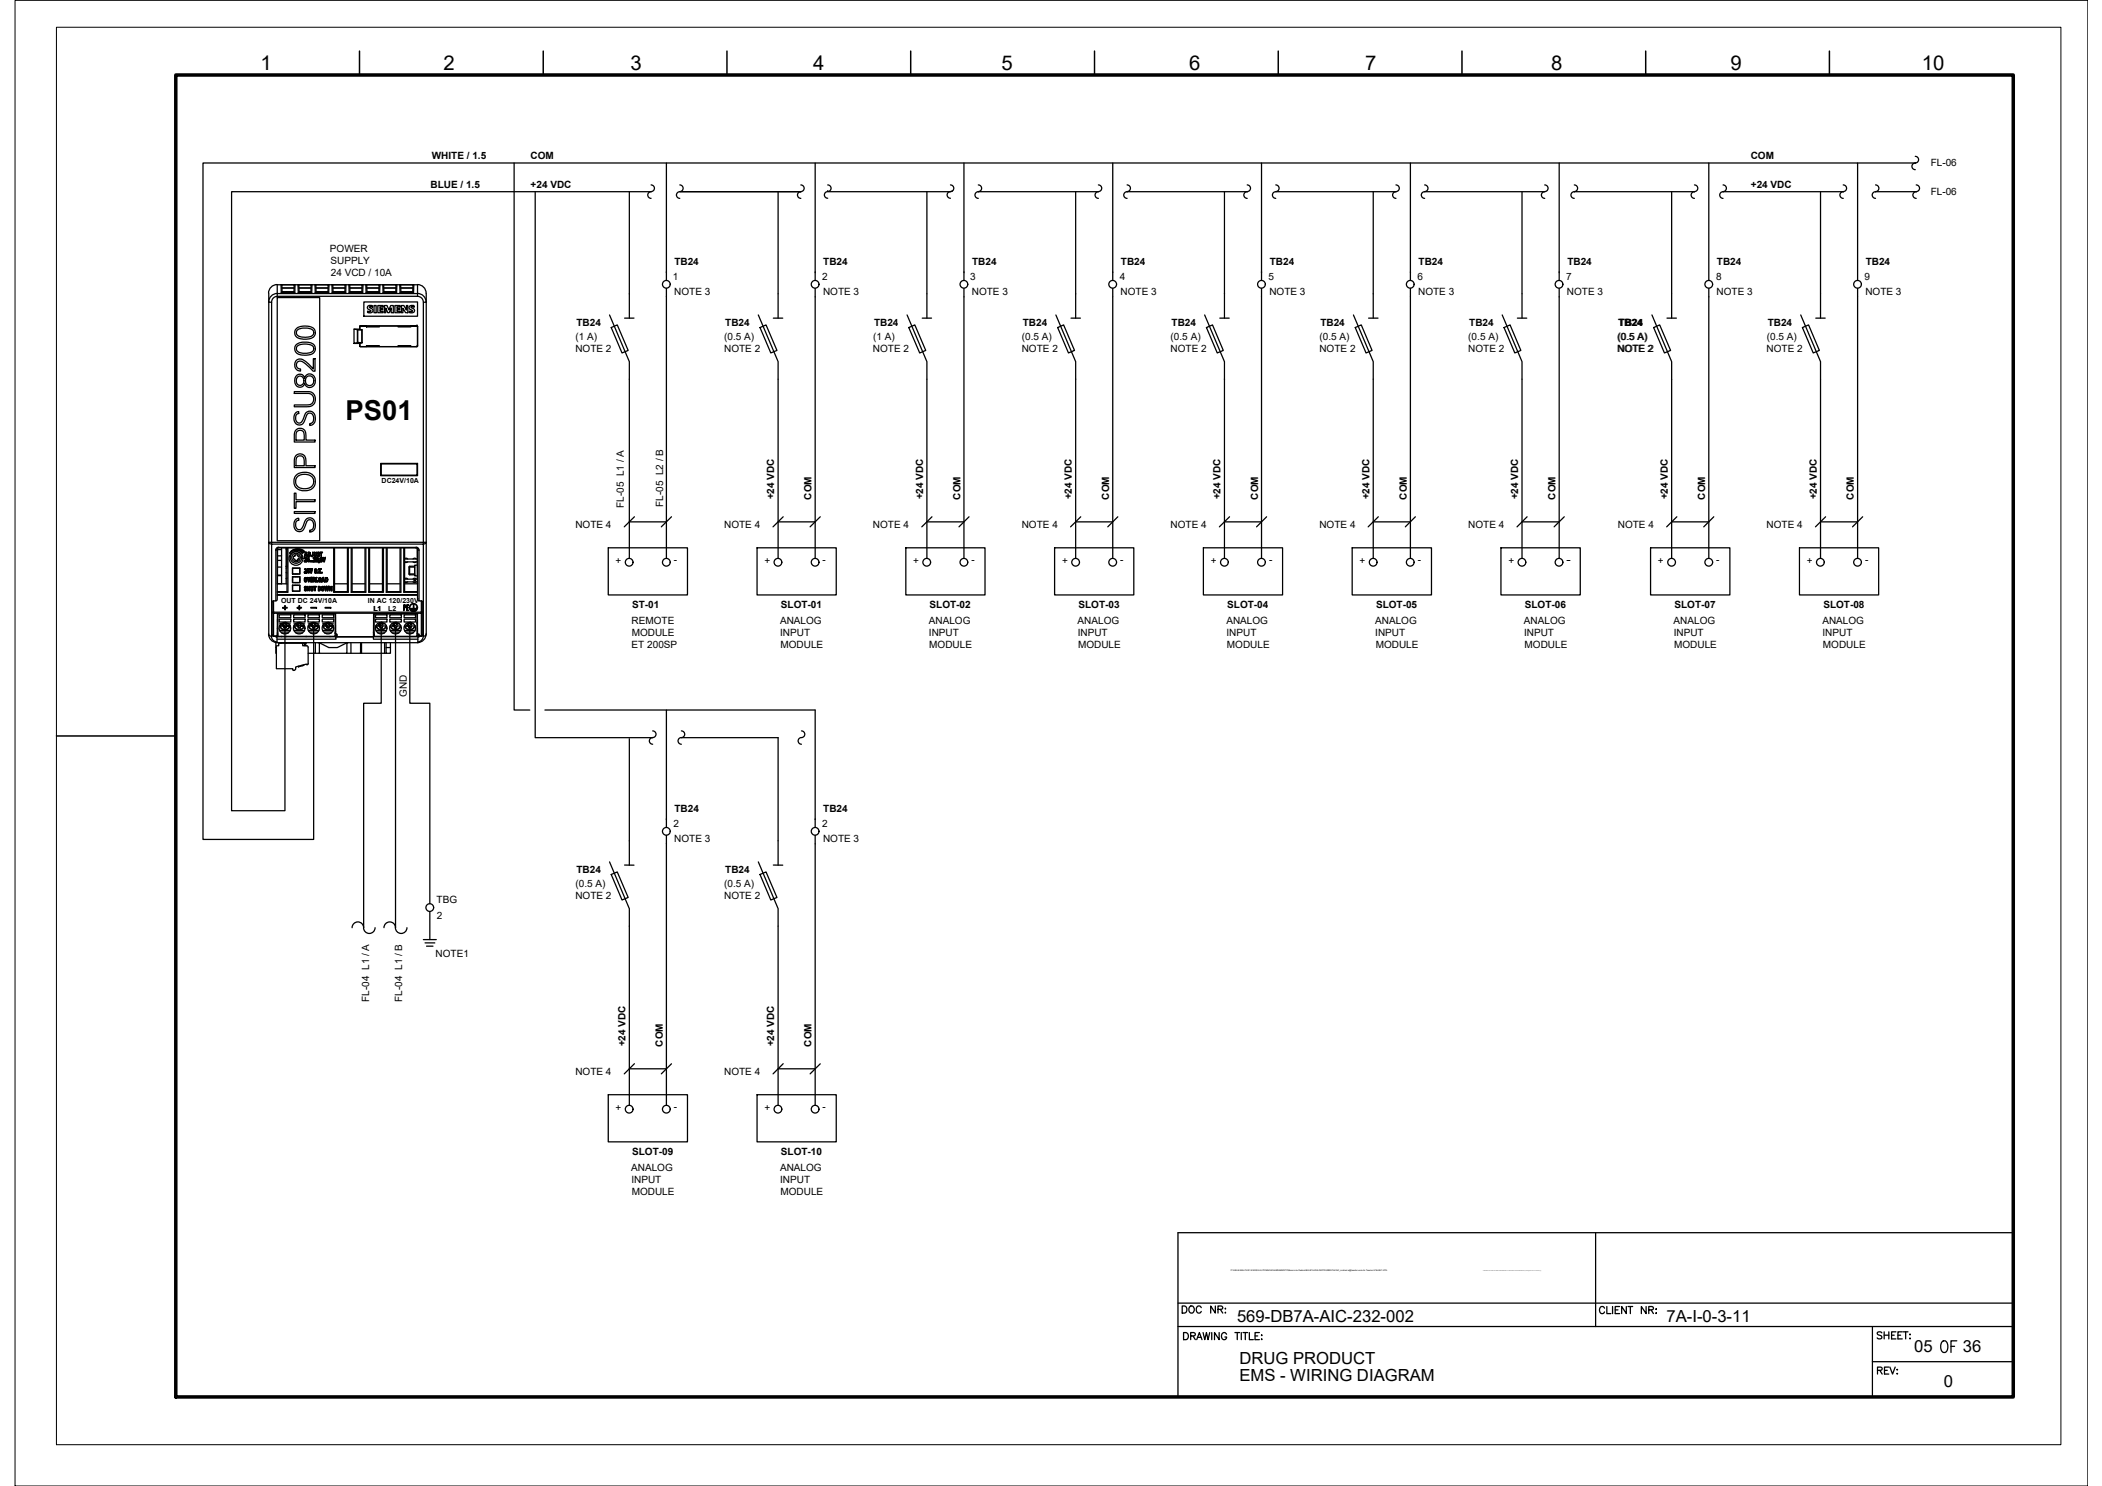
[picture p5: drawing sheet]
<svg xmlns="http://www.w3.org/2000/svg" width="420mm" height="297mm" viewBox="0 0 420 297" stroke-linecap="round" stroke-linejoin="round" font-family="sans-serif">
<defs><g id="words">
<text font-size="5.7" x="387" y="271.6">OF</text>
<text font-size="5.5" x="69.1" y="84">PS01</text>
<g font-size="4.1">
<text x="52.1" y="14">1</text>
<text x="88.6" y="14">2</text>
<text x="126" y="14">3</text>
<text x="162.5" y="14">4</text>
<text x="200.2" y="14">5</text>
<text x="237.7" y="14">6</text>
<text x="272.9" y="14">7</text>
<text x="310" y="14">8</text>
<text x="345.9" y="14">9</text>
<text x="384.2" y="14">10</text>
</g>
<g font-size="3.3">
<text x="247.3" y="264.2">569-DB7A-AIC-232-002</text>
<text x="333.1" y="264.3">7A-I-0-3-11</text>
<text x="247.7" y="272.6">DRUG PRODUCT</text>
<text x="382.6" y="270.3">05</text>
<text x="392.4" y="270.3">36</text>
<text x="247.7" y="276">EMS - WIRING DIAGRAM</text>
<text x="388.5" y="277.3">0</text>
</g>
<g font-size="2">
<text x="86.3" y="31.8">WHITE / 1.5</text>
<text x="106" y="31.8">COM</text>
<text x="349.9" y="31.8">COM</text>
<text x="385.9" y="33.1">FL-06</text>
<text x="86" y="37.5">BLUE / 1.5</text>
<text x="106.1" y="37.5">+24 VDC</text>
<text x="350" y="37.5">+24 VDC</text>
<text x="385.9" y="39">FL-06</text>
<text x="66" y="50.4">POWER</text>
<text x="66.1" y="52.8">SUPPLY</text>
<text x="134.8" y="53.1">TB24</text>
<text x="164.6" y="53.1">TB24</text>
<text x="194.3" y="53.1">TB24</text>
<text x="224" y="53.1">TB24</text>
<text x="253.8" y="53.1">TB24</text>
<text x="283.5" y="53.1">TB24</text>
<text x="313.3" y="53.1">TB24</text>
<text x="343.2" y="53.1">TB24</text>
<text x="372.9" y="53.1">TB24</text>
<text x="66.1" y="55.2">24 VCD / 10A</text>
<text x="134.5" y="56">1</text>
<text x="134.8" y="59">NOTE 3</text>
<text x="164.4" y="56">2</text>
<text x="164.5" y="59">NOTE 3</text>
<text x="194" y="56">3</text>
<text x="194.2" y="59">NOTE 3</text>
<text x="223.8" y="56">4</text>
<text x="224" y="59">NOTE 3</text>
<text x="253.6" y="56">5</text>
<text x="253.7" y="59">NOTE 3</text>
<text x="283.4" y="56">6</text>
<text x="283.5" y="59">NOTE 3</text>
<text x="313.1" y="56">7</text>
<text x="313.2" y="59">NOTE 3</text>
<text x="343" y="56">8</text>
<text x="343.1" y="59">NOTE 3</text>
<text x="372.7" y="56">9</text>
<text x="372.9" y="59">NOTE 3</text>
<text x="115.2" y="65.2">TB24</text>
<text x="145" y="65.2">TB24</text>
<text x="174.7" y="65.2">TB24</text>
<text x="204.4" y="65.2">TB24</text>
<text x="234.2" y="65.2">TB24</text>
<text x="263.9" y="65.2">TB24</text>
<text x="293.7" y="65.2">TB24</text>
<text x="323.4" y="65.2">TB24</text>
<text x="353.3" y="65.2">TB24</text>
<text x="115" y="70.3">NOTE 2</text>
<text x="115" y="67.9">(1 A)</text>
<text x="144.8" y="70.3">NOTE 2</text>
<text x="144.8" y="67.9">(0.5 A)</text>
<text x="174.5" y="70.3">NOTE 2</text>
<text x="174.5" y="67.9">(1 A)</text>
<text x="204.2" y="70.3">NOTE 2</text>
<text x="204.3" y="67.9">(0.5 A)</text>
<text x="234" y="67.9">(0.5 A)</text>
<text x="234" y="70.3">NOTE 2</text>
<text x="263.7" y="70.3">NOTE 2</text>
<text x="263.8" y="67.9">(0.5 A)</text>
<text x="293.5" y="70.3">NOTE 2</text>
<text x="293.5" y="67.9">(0.5 A)</text>
<text x="323.2" y="70.3">NOTE 2</text>
<text x="323.2" y="67.9">(0.5 A)</text>
<text x="353.1" y="70.3">NOTE 2</text>
<text x="353.2" y="67.9">(0.5 A)</text>
<text x="124.7" y="101.5" transform="rotate(-90 124.7 101.5)">FL-05 L1 / A</text>
<text x="132.6" y="101.4" transform="rotate(-90 132.6 101.4)">FL-05 L2 / B</text>
<text x="154.8" y="99.8" transform="rotate(-90 154.8 99.8)">+24 VDC</text>
<text x="162.2" y="99.9" transform="rotate(-90 162.2 99.9)">COM</text>
<text x="184.5" y="99.8" transform="rotate(-90 184.5 99.8)">+24 VDC</text>
<text x="192" y="99.9" transform="rotate(-90 192 99.9)">COM</text>
<text x="214.2" y="99.8" transform="rotate(-90 214.2 99.8)">+24 VDC</text>
<text x="221.7" y="99.9" transform="rotate(-90 221.7 99.9)">COM</text>
<text x="244" y="99.8" transform="rotate(-90 244 99.8)">+24 VDC</text>
<text x="251.5" y="99.9" transform="rotate(-90 251.5 99.9)">COM</text>
<text x="273.7" y="99.8" transform="rotate(-90 273.7 99.8)">+24 VDC</text>
<text x="281.2" y="99.9" transform="rotate(-90 281.2 99.9)">COM</text>
<text x="303.5" y="99.8" transform="rotate(-90 303.5 99.8)">+24 VDC</text>
<text x="310.9" y="99.9" transform="rotate(-90 310.9 99.9)">COM</text>
<text x="333.4" y="99.8" transform="rotate(-90 333.4 99.8)">+24 VDC</text>
<text x="340.8" y="99.9" transform="rotate(-90 340.8 99.9)">COM</text>
<text x="363.1" y="99.8" transform="rotate(-90 363.1 99.8)">+24 VDC</text>
<text x="370.6" y="99.9" transform="rotate(-90 370.6 99.9)">COM</text>
<text x="115" y="105.6">NOTE 4</text>
<text x="144.8" y="105.6">NOTE 4</text>
<text x="174.5" y="105.6">NOTE 4</text>
<text x="204.2" y="105.6">NOTE 4</text>
<text x="234" y="105.6">NOTE 4</text>
<text x="263.7" y="105.6">NOTE 4</text>
<text x="293.5" y="105.6">NOTE 4</text>
<text x="323.4" y="105.6">NOTE 4</text>
<text x="353.1" y="105.6">NOTE 4</text>
<text x="123" y="112.8">+</text>
<text x="134.7" y="112.6">-</text>
<text x="152.8" y="112.8">+</text>
<text x="164.4" y="112.6">-</text>
<text x="182.5" y="112.8">+</text>
<text x="194.2" y="112.6">-</text>
<text x="212.3" y="112.8">+</text>
<text x="223.9" y="112.6">-</text>
<text x="242" y="112.8">+</text>
<text x="253.7" y="112.6">-</text>
<text x="271.8" y="112.8">+</text>
<text x="283.4" y="112.6">-</text>
<text x="301.5" y="112.8">+</text>
<text x="313.1" y="112.6">-</text>
<text x="331.4" y="112.8">+</text>
<text x="343" y="112.6">-</text>
<text x="361.1" y="112.8">+</text>
<text x="372.8" y="112.6">-</text>
<text x="126.3" y="124.7">REMOTE</text>
<text x="126.3" y="121.5">ST-01</text>
<text x="155.9" y="124.7">ANALOG</text>
<text x="156.1" y="121.5">SLOT-01</text>
<text x="185.7" y="124.7">ANALOG</text>
<text x="185.8" y="121.5">SLOT-02</text>
<text x="215.4" y="124.7">ANALOG</text>
<text x="215.6" y="121.5">SLOT-03</text>
<text x="245.1" y="124.7">ANALOG</text>
<text x="245.3" y="121.5">SLOT-04</text>
<text x="274.9" y="124.7">ANALOG</text>
<text x="275.1" y="121.5">SLOT-05</text>
<text x="304.6" y="124.7">ANALOG</text>
<text x="304.8" y="121.5">SLOT-06</text>
<text x="334.5" y="124.7">ANALOG</text>
<text x="334.7" y="121.5">SLOT-07</text>
<text x="364.3" y="124.7">ANALOG</text>
<text x="364.5" y="121.5">SLOT-08</text>
<text x="126.3" y="129.5">ET 200SP</text>
<text x="126.3" y="127.1">MODULE</text>
<text x="155.9" y="127">INPUT</text>
<text x="156" y="129.5">MODULE</text>
<text x="185.7" y="127">INPUT</text>
<text x="185.8" y="129.5">MODULE</text>
<text x="215.4" y="127">INPUT</text>
<text x="215.5" y="129.5">MODULE</text>
<text x="245.2" y="127">INPUT</text>
<text x="245.2" y="129.5">MODULE</text>
<text x="274.9" y="127">INPUT</text>
<text x="275" y="129.5">MODULE</text>
<text x="304.6" y="127">INPUT</text>
<text x="304.7" y="129.5">MODULE</text>
<text x="334.6" y="127">INPUT</text>
<text x="334.6" y="129.5">MODULE</text>
<text x="364.3" y="127">INPUT</text>
<text x="364.4" y="129.5">MODULE</text>
<text x="81.3" y="139.3" transform="rotate(-90 81.3 139.3)">GND</text>
<text x="134.6" y="165.4">2</text>
<text x="134.8" y="162.4">TB24</text>
<text x="164.4" y="165.4">2</text>
<text x="164.6" y="162.4">TB24</text>
<text x="134.8" y="168.4">NOTE 3</text>
<text x="164.5" y="168.4">NOTE 3</text>
<text x="115" y="179.6">NOTE 2</text>
<text x="115" y="177.2">(0.5 A)</text>
<text x="115.2" y="174.6">TB24</text>
<text x="144.8" y="179.6">NOTE 2</text>
<text x="144.8" y="177.2">(0.5 A)</text>
<text x="145" y="174.6">TB24</text>
<text x="87.3" y="180.6">TBG</text>
<text x="87.3" y="183.7">2</text>
<text x="87.1" y="191.3">NOTE1</text>
<text x="73.8" y="200.2" transform="rotate(-90 73.8 200.2)">FL-04 L1 / A</text>
<text x="80.4" y="200.2" transform="rotate(-90 80.4 200.2)">FL-04 L1 / B</text>
<text x="125" y="209.2" transform="rotate(-90 125 209.2)">+24 VDC</text>
<text x="132.5" y="209.2" transform="rotate(-90 132.5 209.2)">COM</text>
<text x="154.8" y="209.2" transform="rotate(-90 154.8 209.2)">+24 VDC</text>
<text x="162.2" y="209.2" transform="rotate(-90 162.2 209.2)">COM</text>
<text x="115" y="214.9">NOTE 4</text>
<text x="144.8" y="214.9">NOTE 4</text>
<text x="134.7" y="221.9">-</text>
<text x="164.4" y="221.9">-</text>
<text x="123" y="222.2">+</text>
<text x="152.8" y="222.2">+</text>
<text x="126.4" y="230.8">SLOT-09</text>
<text x="156.1" y="230.8">SLOT-10</text>
<text x="126.2" y="234">ANALOG</text>
<text x="126.2" y="236.4">INPUT</text>
<text x="126.3" y="238.8">MODULE</text>
<text x="155.9" y="234">ANALOG</text>
<text x="155.9" y="236.4">INPUT</text>
<text x="156" y="238.8">MODULE</text>
</g>
<g font-size="1.4">
<text x="76.3" y="96.6">DC24V/10A</text>
<text x="56.2" y="120.4">OUT DC 24V/10A</text>
<text x="73.5" y="120.5">IN AC 120/230V</text>
<text x="74.6" y="122.1">L1</text>
<text x="77.6" y="122.1">L2</text>
</g>
<text font-size=".4" x="246" y="254.1">P:\569-BAXALTA\01.ENG\03.AUTOMACAO\ANDAMENTO\Banco de Dados\569-B7A-INS-INSTRUMENTACAO_moliveira@tessler-com-br-Tessler-5164457.JPG</text>
</g></defs>
<!-- layer: G-TTLB-TTLB -->
<path d="M35.1 15h367.3v264.2h-367.3z" fill="none" stroke="#000" stroke-width=".7"/>
<!-- layer: G-TTLB-OTLN -->
<path d="M11.3 5.4h400.6v283.4h-400.6z" fill="none" stroke="#000" stroke-width=".2"/>
<!-- layer: G-TTLB-INDX -->
<path d="M71.9 10.2v4.8M108.6 10.2v4.8M145.3 10.2v4.8M182 10.2v4.8M218.8 10.2v4.8M255.5 10.2v4.8M292.2 10.2v4.8M329 10.2v4.8M365.7 10.2v4.8M11.3 147.1h23.8" fill="none" stroke="#000" stroke-width=".3"/>
<!-- layer: LGSP IA4$0$LG_PLOT -->
<path d="M318.9 246.4v18.8M235.5 279.2h166.9M235.5 260.5h166.9M235.5 265.2h166.9M374.3 272.2h28.1M374.3 265.2v14" fill="none" stroke="#000" stroke-width=".25"/>
<!-- layer: LG_PLOT -->
<g fill="none" stroke="#000" stroke-width=".25">
<path d="M402.4 246.4h-166.9v32.8M236.3 261.1h.5a.76 .76 0 0 1 .5 .7 .76 .76 0 0 1-.5 .7h-.5zM236.6 266.4h.5a.76 .76 0 0 1 .4 .7 .76 .76 0 0 1-.4 .7h-.5zM237.8 261.3a.64 .64 0 0 1 .9 .1 .64 .64 0 0 1-.1 .9 .64 .64 0 0 1-.9-.1 .64 .64 0 0 1 .1-.9zM238 267h.8l.1-.5-.9-.1v1.4M238.5 267l.4 .8M239.2 267.8l.5-1.4 .6 1.4M239.4 267.3h.7M240.1 261.4a.57 .57 0 0 0-.8-.3 .57 .57 0 0 0-.2 .8 .51 .51 0 0 0 .4 .6 .51 .51 0 0 0 .6-.4M240.5 266.4l.3 1.4 .4-1.4 .3 1.4 .3-1.4M242.2 266.4v1.4M242.9 261.1v1.4l-.9-1.4v1.4"/>
<path d="M243.5 261.7h.8l.1-.4-.3-.2h-.6v1.4M243.7 266.4v1.4l-.9-1.4v1.4M243.9 261.7l.5 .8M244.9 261.5v.2zM244.9 262.3v.2zM245.2 266.7a.52 .52 0 0 0-.6-.3 .52 .52 0 0 0-.4 .5v.4a.51 .51 0 0 0 .5 .5 .51 .51 0 0 0 .5-.5h-.4M246.8 266.4h1M247.3 266.4v1.4M248.1 266.4v1.4M248.5 266.4h.9M248.9 266.4v1.4M249.7 266.4v1.4h.8"/>
<path d="M250.9 267h.5M251.7 266.4h-.8v1.4h.8M252.1 266.9h.2zM252.1 267.7h.2zM320.7 261.5a.57 .57 0 0 0-.8-.3 .57 .57 0 0 0-.2 .8 .51 .51 0 0 0 .4 .6 .51 .51 0 0 0 .6-.4M321.2 261.2v1.4h.8M322.3 261.2v1.4M322.9 261.8h.5M323.7 261.2h-.8v1.4h.8M325.1 261.2v1.4l-1-1.4v1.4M325.4 261.2h.9M325.9 261.2v1.4"/>
<path d="M329 261.2v1.4l-.9-1.4v1.4M329.6 261.8h.8v-.5l-.8-.1v1.4M330 261.8l.5 .8M331 261.7h.1zM331 262.5h.1zM375.3 273.9h.8l.1-.2v-.3l-.9-.1v1.4M375.8 273.9l.4 .8M376.2 266.4l-.2-.1a.52 .52 0 0 0-.8 .3l.1 .2 .8 .3 .1 .3-.2 .2a.62 .62 0 0 1-.8-.2M376.6 266.2v1.4M376.6 266.9h.9M376.7 273.9h.5M377.5 273.3h-.8v1.4h.8"/>
<path d="M377.5 266.2v1.4M377.8 273.3l.5 1.4 .5-1.4M378.1 266.9h.5M379 266.2h-.9v1.4h.9M379.2 273.8h.1zM379.2 274.6h.1zM379.4 266.9h.5M380.2 266.2h-.8v1.4h.8M380.4 266.2h1M380.9 266.2v1.4M381.8 266.7v.1zM381.8 267.5v.1z"/>
</g>
<!-- layer: PDF_EI-CTRL -->
<g fill="none" stroke="#000" stroke-width=".25">
<path d="M54.6 59.6l.8-.4h28.1a1.19 1.19 0 0 1 1.1 1.2v48h.6v.1l-.6 .3v-.4h-30.3v.4l-.4-.1-.2-.3h.6v-48.1zM55.4 56.9v1.8h28.1v-1.8M55.4 59.2v-.5a1.73 1.73 0 0 0-1.7 1.7M55.4 59.5h8.5v48.6h-8.5zM56.4 57.6h2.4M56.4 58.3h2.4M57.2 58.5h.1M58.8 57.1v1.4h-2.4l-.1-1.4-.1-.2v1.6h2.7l.1-1.6-.2 .2M58.9 58.5h-2.7M59.6 56.9l.1 .2 .1 1.4h2.3l.1-1.4 .2-.2-.1 1.6h-2.7zM59.6 58.5h.1M59.6 58.5h2.7"/>
<path d="M59.8 57.6h2.4M59.8 58.3h2.4M61.8 58.5h.1M62.3 58.5h.1M63 58.5h.1M63.1 58.5h2.6M63.1 57.1l-.2-.2 .1 1.6h2.7l.1-1.6-.2 .2M63.1 57.1l.1 1.4h2.4v-1.4M63.1 57.6h2.5M63.2 58.3h2.4M65.4 58.5h.1M66.3 56.9l.2 .2 .1 1.4h2.3l.1-1.4 .1-.2v1.6h-2.7v-1.6"/>
<path d="M66.4 58.5h.1M66.4 58.5h2.7M66.5 57.6h2.5M66.6 58.3h2.3M66.6 58.5h.1M69.1 58.5h.1M69.7 56.9l.2 .2 .1 1.4h2.3v-1.4l.2-.2M69.7 56.9l.1 1.6h2.7l.1-1.6M69.9 57.6h2.4M70 58.3h2.3M72.2 58.5h.1M72.3 58.5h.1"/>
<path d="M72.4 58.5h.1M72.5 58.5h-2.7M73.3 57.6h2.4M73.3 58.3h2.4M73.4 58.5h.1M75.9 58.5h.1M75.9 58.5h-2.7M75.9 56.9l-.1 .1-.1 1.5h-2.3l-.1-1.4-.2-.2 .1 1.6h2.7v-1.6M76.7 57.6h2.4M76.8 58.3h2.3M79.2 58.5h.1M79.2 58.5h-2.6"/>
<path d="M79.3 56.9l-.2 .2M79.3 56.9v1.6h-2.7l-.1-1.6 .2 .2 .1 1.4h2.3l.1-1.4M80.1 57.1v1.4h2.4l.1-1.4 .1-.2v1.6h-2.7l-.1-1.6 .2 .2M80.1 57.6h2.4M80.1 58.3h2.4M82.6 58.5h-2.6M83.5 59.2v-.5a1.73 1.73 0 0 1 1.7 1.7M53.7 60.3v.1h.6M58.8 78.3h2.3a1.55 1.55 0 0 1 1.9 1.3 1.55 1.55 0 0 1-1.6 1.7h-2.6v-.4h2.3a1.21 1.21 0 0 0 1.6-1.1 1.21 1.21 0 0 0-1.6-1.2h-2.3zM59.2 72.1a1.47 1.47 0 0 1 2.1 .4l1.3 1.3v-2.1h.4v2.5h-.4l-.3-.3a4 4 0 0 0-2.5-1.7 .8 .8 0 0 0-.5 .9 .8 .8 0 0 0 .8 .7v.4a1.25 1.25 0 0 1-1.1-.8 1.25 1.25 0 0 1 .2-1.3zM59.2 68.9a3.2 3.2 0 0 1 3.7 .2 1.34 1.34 0 0 1-.2 1.4 1.34 1.34 0 0 1-1.3 .5 2.35 2.35 0 0 1-2.4-.8 1.24 1.24 0 0 1 .2-1.3zM59.2 65.7a3 3 0 0 1 3.7 .2 1.34 1.34 0 0 1-.2 1.4 1.34 1.34 0 0 1-1.3 .5 2.1 2.1 0 0 1-2.5-1v-.6z"/>
<path d="M59.4 75a.94 .94 0 0 1 1.5 .6 1.1 1.1 0 0 1 1.3-.8 1.1 1.1 0 0 1 .8 1.3 1.1 1.1 0 0 1-.8 1.3 1.1 1.1 0 0 1-1.3-.8 1.02 1.02 0 0 1-1.2 .8 1.02 1.02 0 0 1-.8-1.3l.1-.6zM59.4 69.2a2.89 2.89 0 0 1 3.2 .1 .91 .91 0 0 1-.1 1 .91 .91 0 0 1-.9 .3 1.98 1.98 0 0 1-2.3-.7zM59.4 66a2.89 2.89 0 0 1 3.2 .1 .92 .92 0 0 1-.1 1 .92 .92 0 0 1-.9 .3 2.07 2.07 0 0 1-2.3-.7zM59.5 75.3a.88 .88 0 0 1 1.3 .8 .88 .88 0 0 1-1.2 .9v-.1a1.1 1.1 0 0 1-.1-1.6zM61.3 75.4a.91 .91 0 0 1 1.2 .1 .91 .91 0 0 1 0 1.2 .91 .91 0 0 1-1.2 .1l-.2-.5zM70.8 65.8l1.5 .1 .1 2.6M71.4 66v2.4zM71.4 68.4l.2 .1M71.5 68.3l.1 .2M71.6 65.9l-.1 .1 .1-.1M71.9 69.1l.1 .2-.1-.2M71.9 65.8v-.5v.6"/>
<path d="M71.9 68.5v.2M72 65.1l-.1 .2M72 65.2l-.1 .1M72.3 68.5l-1.5 .2v-2.9l1.6 .1v2.6h-.5v.7v-.5h-1.1M72.4 65.9h-.1M72.7 60.4h10.8v2.8h-10.8zM73.3 65.2h-1.3h11.4h-1.3M73.3 65.2h2.5v.1h-2.5zM73.3 69.1h2.5v.2h-2.5zM73.3 69.3h-1.3h11.4h-1.3v-.2h-2.5v.2M73.5 61.2l.3-.1h.6v.3h-.6l.2 .1a.55 .55 0 0 1 .5 .8 .55 .55 0 0 1-.9 .2h-.1v-.3l.5 .1 .1-.2-.1-.1a.52 .52 0 0 1-.5-.2 .52 .52 0 0 1 0-.6zM74.8 61.1h.4v1.4h-.4z"/>
<path d="M75.5 61.1h1.1v.2h-.7v.4h.6v.2h-.6v.3h.7v.3h-1.1zM75.8 69.3h6.3M75.8 65.2h3.8M76.8 61.1h.6l.3 .8 .4-.8h.5v1.4h-.4v-.9l-.4 .9h-.3l-.4-.9v.9h-.3zM78.9 61.1h1.1v.2h-.6v.4h.5v.2h-.5v.3h.6v.3h-1.1zM79.6 65.2h2.5v.1h-2.5zM80.2 61.1h.5l.5 .9v-.9h.3v1.4h-.4l-.6-.9v.9h-.3zM81.9 61.2l.9-.1v.3l-.6-.1-.1 .1 .2 .1a.55 .55 0 0 1 .5 .8 .55 .55 0 0 1-.8 .2h-.2v-.3l.6 .1v-.3a.55 .55 0 0 1-.5-.2 .55 .55 0 0 1 0-.6zM83.3 65.2l.2 .1M83.3 65.1l.2 .2M83.4 69.3h.1M83.4 65.2h.1"/>
<path d="M83.5 69.1l-.2 .2M83.5 65.3v3.9zM85.2 60.3v.1h-.6M58.8 98.6h.4v1.3h3.8v.4h-3.8v1.3h-.4zM59.1 95.1a2.44 2.44 0 0 1 3.8 .5 1.9 1.9 0 0 1-2.2 2.5 1.85 1.85 0 0 1-1.8-1 1.85 1.85 0 0 1 .2-2zM59.1 91.1a1.21 1.21 0 0 1 1.5-.2 1.21 1.21 0 0 1 .6 1.4v.8h1.8v.4h-4.2v-1.7zM59.1 86a1.2 1.2 0 0 1 1.5-.2 1.2 1.2 0 0 1 .6 1.4v.8h1.8v.4h-4.2v-1.7zM59.1 82.5l.6-.2-.1 .4a1.04 1.04 0 0 0-.5 1 1.04 1.04 0 0 0 .7 .9 1.9 1.9 0 0 0 1.1-1.6 1.11 1.11 0 0 1 1.4-.8 1.11 1.11 0 0 1 .7 1.4v.2a1.19 1.19 0 0 1-1.1 1.3v-.4a1.07 1.07 0 0 0 .8-1.1 1.07 1.07 0 0 0-.9-1h-.1a2.22 2.22 0 0 0-.8 1.6 1.09 1.09 0 0 1-1.4 .7 1.09 1.09 0 0 1-.7-1.3l.1-.7zM59.4 91.3a.95 .95 0 0 1 1.2 .1 .95 .95 0 0 1 .2 1.1v.6h-1.6v-1.3zM59.4 86.2a.93 .93 0 0 1 1.2 .1 .93 .93 0 0 1 .2 1.1v.6h-1.6v-1.3zM59.5 95.2a2.17 2.17 0 0 1 3.1 .5 1.56 1.56 0 0 1-1.9 2 1.44 1.44 0 0 1-1.5-.8 1.44 1.44 0 0 1 .3-1.7zM76.1 92.6h7.4v2.5h-7.4z"/>
<path d="M76.2 92.7h7.2v2.3h-7.2zM55.4 116.7h2M55.4 109.8l-.3 .2v10.1h-.4v2.3h29.5v-2.3h-.4v-10.1l-.3-.2M55.4 109.8v10.1l-.3 .2M55.4 118.9h28.1M55.4 119h28.1M55.5 115.1h.8M55.5 115h.8M55.5 113.4h.8M55.5 109.9h.8M55.5 111.1h.8M55.5 112h.8"/>
<path d="M55.7 109.5l-.3 .3M55.7 109.4a.58 .58 0 0 0-.6 .6M55.7 109.4h27.5v.1h-27.5zM56.3 109.5v7.2h-.8v-7.1M57.2 114.5h.2M57.2 109.5v7.2M57.3 113.3l-.1-.1 .2 .1M57.4 115.6h-.2M57.4 113.5l-.2 .1M57.4 109.8v3.4M57.4 109.6l-.2 .2 .1-.2M57.4 109.5v8.8h-2"/>
<path d="M57.4 118.3l.1 .1M57.6 109.5v8.9h-2.2M58 110.5v.1M58.5 117h1.4v1.2h-1.4zM58.5 115.3h1.4v1.2h-1.4zM58.5 113.5h1.4v1.3h-1.4zM58.5 114.7h.1M58.5 113.6h.1M58.5 116.4h.1M58.5 115.3h.1M58.5 118.2h.1M58.5 117h.1"/>
<path d="M58.5 116v.1M58.5 115.9h.1M58.5 113.6h1.4v1.1h-1.4zM58.5 115.3h1.4v1.1h-1.4zM58.5 115.7h.1M58.6 111.2h.3v-.3h.6v.3h.3v.5h-.3v.3h-.6v-.3h-.3zM58.8 102.3h4.2v.3h-4.2zM58.9 109.9a1.75 1.75 0 0 1 1.6 .6M58.9 109.9a1.87 1.87 0 0 1 1.8 .4l-.2 .2 .2-.2M59 114.7v.1M59 115.3h.1M59 116.4v.1"/>
<path d="M59 117h.1M59.1 103.8l.6-.2-.1 .4a1.05 1.05 0 0 0-.5 1 1.05 1.05 0 0 0 .7 .9 1.5 1.5 0 0 0 1-1.4 1.13 1.13 0 0 1 1.4-1 1.13 1.13 0 0 1 .8 1.4v.2a1.19 1.19 0 0 1-1.1 1.3v-.4a1.05 1.05 0 0 0 .8-1.1 1.05 1.05 0 0 0-.9-1l-.5 .4a3.5 3.5 0 0 1-1.1 1.9 1.29 1.29 0 0 1-1.3-.5 1.29 1.29 0 0 1-.1-1.4zM59.4 114.7v.1M59.4 115.3h.1M59.4 116.4v.1M59.4 117h.1M59.4 109.8l.6 .2 .5 .4M59.9 115.7h.1M59.9 115.9h.1M59.9 116v.1M60.9 114.5h.1M60.9 112.2h.1"/>
<path d="M60.9 112.1l.3-.4-.3 .5M60.9 112.2v.1M60.9 110.2a1.94 1.94 0 0 0-3 .3M60.9 113.8h.3v.2l-.3 .6h.4M60.9 111.5l.3 .1v.2l-.3 .5h.4M60.9 110.2l-.4 .4a1.62 1.62 0 0 0-2.6 0 1.95 1.95 0 0 1 3-.3M60.9 117.3l.4 .1-.3-.2-.1 .3M60.9 113.7v.1M60.9 117.3a.35 .35 0 0 0 .3 .5l-.1 .3-.2-.1M60.9 111.5h.1M60.9 111.5v.1M60.9 115.5h.3l.1 .5a.25 .25 0 0 1-.1 .3 .25 .25 0 0 1-.3-.1z"/>
<path d="M60.9 117.4l.4 .5M60.9 114.5h.4zM60.9 115.8l.1 .4 .2-.1M61 115.6l.2 .1-.1 .6-.2-.2zM61 112.2h.3zM61 116.3h.1M61 110.9h.3M61.1 110.4h.1l.2 .9-.2-.9M61.1 110.4l-.2 .9M61.1 110.5l.2 .5h-.3zM61.2 113.9l-.3 .6M61.2 117.9l-.3 .1"/>
<path d="M61.2 110.4h-.1l-.2 .9 .1-.2h.3l.1 .2M61.3 113.9l-.2-.2-.2 .1a.22 .22 0 0 1 .4 0 .22 .22 0 0 1-.1 .4l-.3 .3h.4M61.3 117.4h-.3v.2a.26 .26 0 0 1 .3 .3 .26 .26 0 0 1-.4 .2v-.2M61.3 111.6l-.1-.2-.3 .1a.26 .26 0 0 1 .4 .2 .26 .26 0 0 1-.2 .3l-.2 .3 .4-.1M61.3 111.6h.1M61.3 115.6l-.1-.1h-.3v.6M61.3 115.7v.2M61.4 114.2v.2h.3v.2l.1-.3M61.4 112l.2-.4-.2 .4M61.4 115.5l.3 .8 .3-.8M61.5 115.5h.1M61.5 117.3l.1-.1-.1 .9 .1-.4h.2l.1 .4v-.8"/>
<path d="M61.5 112h.2zM61.5 114.3h.2zM61.5 115.4l.2 .8M61.5 115.5l.2 .7M61.5 115.5h-.1M61.6 117.3v.4h.2l.1-.5-.1 .1M61.6 117.6h.2M61.6 110.4h.2a.43 .43 0 0 1 .3 .5 .43 .43 0 0 1-.5 .4v-.9l.4 .1 .1 .4M61.6 113.7h.2zM61.6 111.5l.2-.1h-.2l-.2 .7h.3l.1 .2v-.2M61.6 111.4l-.2 .6M61.7 113.8v.5h-.2z"/>
<path d="M61.7 111.6v.5h-.2zM61.8 113.8v.5M61.8 113.7h-.2l-.2 .6M61.8 111.5v.6v-.1M61.8 112h.1M61.8 114.3h.1M61.8 110.5h-.1v.7a.39 .39 0 0 0 .3-.3 .39 .39 0 0 0-.2-.4M61.9 115.5l-.2 .7M61.9 115.4l-.2 .8M61.9 115.5h.1M61.9 113.7l.2 .9 .4-.8M62 113.7h.1"/>
<path d="M62 110.8l-.1 .3-.2 .1M62 113.7l.2 .8M62 112.1v.2l.1-.1M62.1 112.1h.1M62 113.7l-.1 .1M62.1 112.1l-.1 .1M62.1 115.5v.8h.4M62.1 115.5h.4zM62.1 117.3l.1-.1-.1 .6a.26 .26 0 0 0 .3 .3 .26 .26 0 0 0 .2-.3v-.5M62.2 115.8h.2zM62.2 116.2h.3zM62.2 114.5h.1"/>
<path d="M62.2 117.8l.1 .2 .2-.2M62.2 117.3v.6l.2 .2 .1-.1 .1-.8-.1 .1M62.2 112.1v.2l.1-.1M62.3 112.1h.1M62.3 112.1l-.1 .1M62.3 111l-.1 .1M62.4 113.7l-.2 .8M62.4 113.8l-.2 .7M62.4 113.7h.1M62.4 112.1v.2l.1-.1M62.5 112.1h.1M62.4 115.9h-.2v.4l.3-.1"/>
<path d="M62.5 115.5l-.3 .1v.3l.2-.1M62.5 115.5h-.4M62.5 112.1l-.1 .1M62.5 110.4h.1l-.1 .7-.1 .1-.1-.1M62.6 112.3v-.1v.1h.5M62.6 110.4v.6a.19 .19 0 0 1 0 .3 .19 .19 0 0 1-.3 0 .19 .19 0 0 1 0-.3l.1 .2 .1-.3M62.6 112.1l.3-.4-.3 .5M62.6 115.5h.4v.1M62.6 115.5v.8l.1-.4 .2 .1 .2 .3M62.6 115.5h.2zM62.7 111.5l-.1 .1h.3v.2l-.3 .4M62.7 111.5l-.1 .1"/>
<path d="M62.7 117.3l.5-.1h-.5v.2h.2v.7l.1-.7 .2-.1M62.7 115.6l.2 .1-.1 .2zM62.7 112.2h.4zM62.8 110.4h.1l-.1 .5a.26 .26 0 0 0 .2 .4 .26 .26 0 0 0 .2-.4v-.5M62.8 115.5l.2 .1-.1 .3 .2 .4-.1-.2M62.9 110.4v.7l.1 .1 .2-.1v-.7M62.9 110.9l.1 .3 .2-.2M62.9 113.9v.5M62.9 113.8h.4v.5a.23 .23 0 0 1-.2 .3 .23 .23 0 0 1-.2-.3zM62.9 115.7l-.2 .1M62.9 115.9l.1 .1M62.9 116v.1"/>
<path d="M63 113.8l.2 .1-.1 .6-.1-.1zM63 111.6l-.1-.2-.2 .1a.26 .26 0 0 1 .4 .2 .26 .26 0 0 1-.2 .3l-.2 .3 .4-.1M63 115.7h.1M63 116v.1M63.2 111.7a.23 .23 0 0 1 .2-.3 .23 .23 0 0 1 .2 .3M63.2 111.6v.1M63.2 112v.1M63.2 115.5v.8h.4M63.2 111.9v.1M63.3 115.5h.1M63.2 112.1l.1 .2a.18 .18 0 0 1 0-.3 .18 .18 0 0 1 .3 .1 .18 .18 0 0 1-.3 .2M63.2 113.9v.5l-.1 .1-.1-.1v-.4"/>
<path d="M63.3 115.5h-.1M63.3 115.5v.8l.3-.1M63.3 116.2h.3zM63.3 113.9l-.2-.2-.2 .3M63.3 113.9v.3M63.4 111.4v.1a.21 .21 0 0 0-.2 .1 .21 .21 0 0 0 .1 .3 .24 .24 0 0 0-.1 .4 .24 .24 0 0 0 .4 0 .24 .24 0 0 0-.1-.4l.1-.2-.2-.2M63.5 114.4v.2l.1-.1M63.5 110.4a.38 .38 0 0 0 .3 .6l-.1 .2-.2-.1M63.5 110.5h.4M63.6 114.4h.1M63.5 111.7l-.1 .1-.2-.1 .2 .2a.16 .16 0 0 1-.2-.2 .16 .16 0 0 1 .2-.1 .16 .16 0 0 1 .1 .2l-.1 .1M63.5 110.6l.4 .4"/>
<path d="M63.5 111.7l-.1 .1zM63.5 112.1l-.1 .1h-.1M63.5 111.9l.1 .2zM63.6 111.5v.2M63.6 114.4l-.1 .1M63.6 117.3h.2a.42 .42 0 0 1 .3 .5 .42 .42 0 0 1-.5 .3v-.9l.4 .1 .1 .4M63.7 117.4l.3 .1v.4l-.2 .2h-.1zM63.7 115.7v.4l.3 .2M63.8 113.7h.1M63.8 115.5l.4 .1v.4a.23 .23 0 0 1-.2 .3 .23 .23 0 0 1-.3-.1zM63.8 111l-.4 .1M63.8 115.6h.2l.1 .1-.1 .6-.2-.1z"/>
<path d="M63.8 113.7v.9v-.4l.3 .4 .1-.1M63.8 113.8v.3l.3-.4-.3 .3M63.9 110.5l-.3-.1-.2 .2M63.9 110.6l-.3-.1-.1 .2a.27 .27 0 0 1 .4 .3 .27 .27 0 0 1-.3 .3l-.2-.2 .1-.1M63.9 112.2l-.2 .3 .1-.4-.1 .4M63.9 112.1l-.1 .1M63.9 114.1l.2 .4M64 111.7a.23 .23 0 0 1 .2-.3 .23 .23 0 0 1 .2 .3M64 110.4h.5h-.5v.1h.2v.8v-.8l.3-.1M64 111.6v.1M64 112v.1M64 117.7l-.1 .2-.2 .1"/>
<path d="M64 111.9v.1M64.1 112.1v.2a.18 .18 0 0 1 0-.3 .18 .18 0 0 1 .2 0 .18 .18 0 0 1-.1 .3h-.1M64.1 111.9l-.1 .1M64.1 115.7l-.1 .5-.2-.1v-.3M64.1 113.8l-.2 .3 .2 .5M64.2 111.4v.1a.21 .21 0 0 0-.2 .2 .21 .21 0 0 0 .1 .2 .24 .24 0 0 0-.1 .4 .24 .24 0 0 0 .4 0 .24 .24 0 0 0-.1-.4l.1-.2-.2-.2M64.2 111.8l.1-.1zM64.2 115.6l-.3-.1-.2 .2M64.2 115.7h.1M64.3 117.5l.2-.3 .2 .1v.2M64.3 117.4h.4v.4a.23 .23 0 0 1-.2 .3 .23 .23 0 0 1-.2-.3zM64.3 114.4v.2l.1-.1"/>
<path d="M64.3 116.3l.2-.8-.2 .8 .2-.2h.2l.2 .2M64.4 114.4h.1M64.3 111.7l-.1 .1-.1-.1 .1 .2a.15 .15 0 0 1-.2-.2 .16 .16 0 0 1 .3-.1 .16 .16 0 0 1-.1 .3M64.3 111.9l.1 .2zM64.3 112.1l-.1 .1h-.1M64.3 117.8l.2 .2 .1-.2M64.4 117.4l.2 .1-.1 .6-.1-.1zM64.4 111.5v.2M64.4 114.4l-.1 .1M64.5 116h.2zM64.5 115.5h.2l.2 .8-.2-.8M64.5 111.5l.1-.1 .1 .9 .3-.8"/>
<path d="M64.5 115.5h.2zM64.6 111.4v.2M64.6 115.5l.1 .5M64.6 115.6l-.1 .5h.2M64.6 111.5l.2 .8M64.9 117.3v-.1l.1 .9 .3-.7 .1 .7M64.9 117.2l.2 .7M64.9 111.6l-.1 .6M65 111.5l-.2 .7-.2-.7M65 111.4l-.1 .2M65 111.4v.1zM65 115.5a.41 .41 0 0 1 .5 .4 .41 .41 0 0 1-.5 .4v-.8l.4 .1 .1 .3"/>
<path d="M65.1 117.9v.1M65.2 117.3l-.1 .7-.2-.7M65.2 117.2l-.1 .7M65.2 117.2l.1 .1zM65.3 115.5l-.2 .1v.7a.42 .42 0 0 0 .2-.7M65.3 117.2l.2 .7M65.4 115.9l-.1 .3h-.2M65.6 117.3l-.1 .7-.2-.7M65.7 117.2l-.2 .8M65.7 117.2v.1zM65.7 117.3l-.1 .8h-.2M65.9 117.3l.1-.1-.1 .9 .1-.7"/>
<path d="M65.9 117.4l.4 .7M65.9 117.3l.4 .7M65.9 117.2l.4 .7M66.3 117.3l.1-.1-.1 .8M66.4 117.3l-.1 .8M66.7 109.5v8.9h2.9v-8.9M66.8 118.3l-.1 .1M66.9 109.5l-.1 8.8h2.7l-.1-8.8M66.9 116.7h2.5M69.5 118.3l.1 .1M70.2 109.5v8.9h2.9v-8.9M70.3 118.3l-.1 .1"/>
<path d="M70.4 109.5l-.1 8.8h2.7v-8.8M70.4 116.7h2.6M73 118.3l.1 .1M73.7 109.5v8.9h2.9v-8.9M73.8 118.3l-.1 .1M73.9 109.5l-.1 8.8h2.7v-8.8M73.9 116.7h2.6M76.5 118.3l.1 .1M77.2 109.5v8.9h2.9v-8.9M77.3 118.3l-.1 .1M77.4 109.5l-.1 8.8h2.7v-8.8M77.4 116.7h2.6"/>
<path d="M80 118.3l.1 .1M80.7 109.5v8.9h2.8M80.8 118.3l-.1 .1M80.9 111.7l.3-.1 .3 .1M80.9 115.7l.3-.1 .3 .1M80.9 109.5l-.1 8.8h2.7M80.9 111.7h2.5M80.9 115.8h2.5M81.5 112.3l-.3 .1-.3-.1h2.5M81.5 116.3l-.3 .1-.3-.1h2.5M81.7 113.4h1.2M81.7 114.7h1.2"/>
<path d="M81.9 113.2l-.2 .1v1.5l.2 .1M81.9 113.2h1v1.7h-1zM82.6 111.7l.3-.1 .3 .1M82.6 112.3l.3 .1 .3-.1M82.6 115.7l.3-.1 .3 .1M82.6 116.3l.3 .1 .3-.1M83.2 109.5l.3 .3M83.2 109.4a.58 .58 0 0 1 .6 .6M83.4 109.6l.1 7.1h-2.6M83.4 113h-.5v2.1h.5M83.5 109.8v9.9l.1 .3 .2 .1M53.7 126.7l.2 .3 .4 .2"/>
<path d="M54.3 127.2a1.15 1.15 0 0 0 1 1.1M54.3 127.2v-18.4h30.3v18.4M54.4 126.9l.3 .3M54.4 120.4v6.5M54.4 126.9l.3 .3 .7-.1M54.4 122.4h.3v.2zM54.7 120.1l-.3 .3M55.1 127.3h.3v1.1M55.1 128.4v1M55.2 129.4h-.1v1.2h.1M55.4 127.3h11.8v.5h-11.8M55.4 126.5l.1 .1"/>
<path d="M55.4 125.6h.1M55.4 124.1h.1M55.5 126.8l-.1 .1M55.5 122.7v4.5h11.5v-4.5M55.5 123.8l-.1 .1M55.7 128.7v.4h-.5v4.6h3.3l.2 .3M55.8 122.9h2.3v.6h-2.3zM55.8 123.8h2.3v.5h-2.3zM55.9 124.7h.8h-.5M55.9 126h2.1M56 126.1h2M56 128.5v.1"/>
<path d="M56.3 127.2v.1M56.3 128.5v.1M56.3 126.5h1.3M56.5 124.9v.2M56.5 121.4h.4v-.3h.1v.3h.4v.1h-.4v.4h-.1v-.4h-.4zM56.6 124.8l.2 .3M56.6 125.1h.1M56.6 125.1h-.1h.2h-.8M56.7 124.7h.1M56.7 124.7l.1-.3-.2 .3M56.7 125.5h.5M56.8 125.1v.1"/>
<path d="M56.8 124.7l-.1 .1M56.8 124.6h.1M56.8 125.3h.1M56.8 125.1l-.1 .1M56.8 125.4h.3M56.8 124.6v.1M56.8 124.5l.3 .1M57 124.4l-.7 .7h-.3l.5 .7M57.1 124.6l.1 .1M57.1 124.6h.1M57.1 124.4v.2M57.2 125.3h.1"/>
<path d="M57.2 128.5v.1h3.9M57.2 124.4l.1 .3M57.2 128.6h-1.3l-.2 .1M57.2 127.2v.1M57.2 124.6h-.1M57.2 124.7h.1M57.3 125.1l-.1 .4v-.3M57.7 124.7h-.4M57.9 125.1l-.5 .7M58 125.1h-.8h.8a1.14 1.14 0 0 1-1 .8 1.14 1.14 0 0 1-1.1-.8M58 124.7h-.7l-.5 .5v.3l-.2-.4M58.7 122.9h2.3v.6h-2.3z"/>
<path d="M58.7 123.8h2.3v.5h-2.3zM58.7 134h.1M58.7 125.1a1.15 1.15 0 0 0 1.1 .8 1.15 1.15 0 0 0 1.1-.8M58.8 124.7h.7h-.4M58.8 126h2.1M58.8 126.1h2M58.8 125.1l.6 .7M59.1 133.7l-.3 .3M59.2 126.5h1.3M59.4 124.9v.2M59.4 121.4h.4v-.3h.1v.3h.4v.1h-.4v.4h-.1v-.4h-.4zM59.5 124.8l.1 .3"/>
<path d="M59.5 125.1h.1h-.8M59.5 124.7h.1M59.5 125.1h.1M59.6 124.7h.1M59.6 125.5h.4M59.6 124.7l-.1 .1M59.6 124.4v.3M59.6 124.6h.1M59.6 125.3h.1M59.6 125.1v.1M59.6 125.4h.4M59.6 125.1l.1 .1"/>
<path d="M59.6 124.4l-.1 .3M59.7 124.6l-.1 .1M59.7 124.5l.2 .1M59.9 124.4l-.7 .7h-.4M59.9 124.6l.2 .1M60 124.6h.1M60 124.4v.2M60 125.3h.1M60 124.7h.6M60 124.4l.2 .3M60.1 125.1v.1M60.1 125.1h.8z"/>
<path d="M60.1 125.1l-.1 .4M60.2 125.1l-.2 .4M60.3 128.6l.2 .1M60.4 133v.1l-.8 .2v-.1v.1M60.5 128.6v.5h.8l.3 .1v3.5M60.7 132.9v.1l-.3 .1M60.8 125.1l-.6 .7M60.8 125.1h.1M60.9 128.6v.5M60.9 124.7h-.7l-.6 .5v.3l-.1-.4M61.1 128.6v.5M61.2 127.2v.1"/>
<path d="M61.6 122.9h2.2v.6h-2.2zM61.6 123.8h2.2v.5h-2.2zM61.6 132.7l-.2 .1-.1 .1v-.2l-2.2 .6v.4M61.6 124.7h.8h-.4M61.6 126h2.2M61.7 126.1h2M61.7 125.1l.6 .7M62.1 126.5h1.2M62.1 121.4h1.2v.1h-1.2zM62.2 124.9l.1 .2M62.3 124.8l.1 .4M62.3 125.1h.2h-.8a.76 .76 0 0 0 1 .8 1.15 1.15 0 0 0 1.1-.8"/>
<path d="M62.4 125.1h.1M62.5 125.1v.1M62.5 124.4l-.1 .4M62.5 124.6h.1M62.5 125.3h.1M62.5 124.4l-.1 .3M62.5 125.4h.4M62.5 124.6l-.2 .1M62.6 124.5l.2 .1M62.7 124.4l-.7 .7h-.4M62.8 124.6l.1 .1M62.8 124.4v.2"/>
<path d="M62.9 125.4v.1M62.9 125.3h.1M62.9 124.4l.2 .3M62.9 124.6h-.1M62.9 125.1v.1M62.9 124.7h.1M63 125.1h.7zM63 125.1l-.1 .3M63 128.5v2.1h-1.4M63.1 125.1l-.2 .4h-.4M63.4 124.7h-.4M63.6 128.5h.2"/>
<path d="M63.6 125.1l-.5 .7M63.7 125.1h.1M63.8 124.7h-.8l-.5 .5v.3l-.2-.4M64.4 122.9h2.3v.6h-2.3zM64.4 123.8h2.3v.5h-2.3zM64.5 124.7h.8h-.5M64.5 126h2.1M64.5 125.1h.1M64.6 126.1h1.9M64.6 125.1l.5 .7M64.9 126.5h1.3M65 121.4h1.1v.1h-1.1z"/>
<path d="M65.1 124.9v.2M65.2 125.1h.1h-.8M65.2 125.1h.1M65.3 124.7h.1M65.3 124.7v-.3l-.1 .3M65.3 125.5h.4M65.3 124.7l-.1 .2 .2 .2M65.3 124.6h.1M65.3 125.3h.1M65.3 125.1l.1 .1M65.4 125.1l-.1 .1M65.4 125.4h.3"/>
<path d="M65.4 124.6l-.1 .1M65.4 124.5l.3 .1v.1M65.6 124.4l-.7 .7h-.4M65.7 124.6h.1M65.7 124.4v.2M65.7 124.7h.1M65.7 125.3h.1M65.8 124.4l.1 .3M65.8 124.6h-.1M65.8 125.1v.1M65.8 124.7h-.1M65.8 125.1v.4"/>
<path d="M65.9 125.1l-.1 .4M66 127.2v.1M66.3 124.7h-.5M66.5 125.1l-.5 .7M66.6 125.1h-.8h.8a1.14 1.14 0 0 1-1.1 .8 1.14 1.14 0 0 1-1-.8M66.6 124.7h-.7l-.5 .5v.3l-.2-.4M67.1 126.3l-.1 .3M67.1 126.6l-.1 .1M67.3 126.8v.3h-.3M67.3 127h.1M67.3 126.8v.5h-.1M67.3 127.2l7.4 .1"/>
<path d="M69.4 128.5a4.2 4.2 0 0 1-5.6 0v2.1h-.8M69.6 128.5h-.3v2.1h-5.5M70.1 128.5v2.1M72.1 128.5v2.1h-2.8M72.3 130.6h4.9M72.3 128.5v2.1h-.2M74.6 127.3v.5h8.9M74.6 126.4l.1 .2M74.7 126.5l.1 .1M74.7 127.2v.1M74.7 127.3h8.8M74.8 122.7v4.5l-.1-.4"/>
<path d="M74.8 126.8l-.1 .1M75.1 122.9h2.2v.6h-2.2zM75.1 123.8h2.2v.5h-2.2zM75.1 125.1a1.14 1.14 0 0 0 1.1 .8 1.14 1.14 0 0 0 1.1-.8h-.8l-.1 .3M75.1 126h2.2M75.2 126.1h2M75.2 125.1l.6 .7M75.5 124.7h.4l.1-.3-.2 .3M75.5 126.5h1.4M75.8 124.8l.1 .4M75.8 125.1l.2 .4v-.3M75.9 124.8l-.4 .3"/>
<path d="M75.9 125.1h.1h-.8M75.9 125.1h.1M75.9 124.8h.1M75.9 124.7h.1M76 124.7h.1M76 124.7h-.1M76 125.5h.4M76 124.6h.1M76 125.3h.1M76 124.7l-.1 .1M76 125.1v.1M76 125.4h.4"/>
<path d="M76 124.6v.1zM76.2 124.4l-.7 .7 .2-.2 .1 .2M76.3 124.4l-.2 .1 .3 .2M76.3 124.6h.1M76.4 124.4l-.1 .2M76.4 125.4v.1M76.4 124.7h.1l-.5 .5M76.4 125.3h.1M76.4 124.4l.2 .3M76.4 124.6h-.1M76.4 125.1l.1 .1M76.5 124.7h-.1"/>
<path d="M76.6 125.1l-.2 .4M76.9 128.5v2.1M76.9 124.7h-.4M77.2 125.1l-.6 .7M77.2 128.5v.9h.8v-.9M77.2 129.4v1.2h.8v-1.2M77.2 125.1h.1M77.9 122.9h2.3v.6h-2.3zM77.9 123.8h2.3v.5h-2.3zM78 125.1a1.14 1.14 0 0 0 1.1 .8 1.14 1.14 0 0 0 1-.8h-.8v.4M78 126h2.1M78.1 126.1h2"/>
<path d="M78.1 125.1l.5 .7M78.4 126.5h1.3M78.7 124.8l.1 .4M78.7 125.1l.1 .4 .1-.3M78.7 124.8l-.3 .3M78.7 125.1h.1M78.7 125.1h-.1h.2h-.8M78.8 124.8h.1M78.8 124.7h.1M78.8 125.5h.5M78.8 124.4l-.1 .3M78.8 124.6h.1"/>
<path d="M78.8 125.3h.1M78.9 124.7l-.1 .1M78.9 125.4h.3M78.9 124.4l-.1 .3h-.5M78.9 124.6v.1zM79.1 124.4l-.7 .7 .2-.2v.2M79.1 124.4l-.2 .1 .3 .1M79.2 124.6v.1M79.2 124.6h.1M79.2 124.4v.2M79.2 125.3h.1M79.3 124.4l.1 .3"/>
<path d="M79.3 124.6h-.1M79.3 125.1v.1M79.3 124.7h.1M79.3 124.7l-.4 .5v-.1M79.4 125.1l-.1 .4M79.8 124.7h-.4M80 125.1l-.5 .7M80.1 125.1h.1M80.7 120.9h.3l.1 .2-.1 .3-.2 .1v.6zM80.8 121l.2 .1-.1 .3h-.1zM80.8 122.9h2.3v.6h-2.3zM80.8 123.8h2.3v.5h-2.3z"/>
<path d="M80.9 125.1h.1M80.9 126h2.1M80.9 126.1h2M80.9 125.1l.6 .7M81.3 120.9h.4l-.3 .1v.4h.2l-.2 .1v.5l.3 .1h-.4zM81.3 126.5h1.3M81.5 124.8l.2 .4M81.6 125.1l.1 .4v-.3M81.6 124.7h.1M81.6 124.8l-.3 .3M81.6 125.1h.1h-.7a.72 .72 0 0 0 .9 .8 1.15 1.15 0 0 0 1.1-.8M81.6 125.1h.1"/>
<path d="M81.6 124.8h.1M81.7 125.5h.4M81.7 124.7h.1M81.7 124.7h-.1M81.7 124.4v.3M81.7 124.6h.1M81.7 125.3h.1M81.7 125.4h.4M81.7 124.4v.3h-.5M81.8 124.6l-.1 .1M81.8 124.5l.2 .1M82 124.4l-.7 .7 .2-.2v.2"/>
<path d="M82 124.4l-.2 .2M82 124.6l.1 .1M82.1 124.6h.1M82.1 125.4v.1M82.1 124.4v.2M82.1 125.3h.1M82.1 124.7h.2l-.6 .5v-.1M82.1 124.4l.2 .3M82.1 125.1l.1 .1M82.2 124.7h-.1M82.3 121.8l.8 .1zM82.3 125.1l-.1 .1-.1 .3"/>
<path d="M82.4 122l.5 .1zM82.6 120.8l.1 .8 .6 .1h-1.2l.5-.1zM82.7 124.7h-.5M82.9 125.1l-.6 .7M82.9 125.1h.1M83 125.1h-.9v.3M83.4 122.7v4.5h-8.6M83.4 124.3l-.1 .3M83.5 126.8v-4.1h-8.8v4.6h-7.4v-.5h-.2v-4.1h-11.6l-.1 4.4h-.7v-4.5h29.5v4.5h-.4v-.3h-.3M83.5 126.6l-.1 .1M83.7 126.8v.3h-.3M83.8 127.1l.4 .1 .3-.3-.3 .3"/>
<path d="M83.8 126.8v.5M83.8 127.2l-.3 .1v1.1M84.2 120.1l.3 .3v6.5M84.2 122.4h.3l-.3 .2zM84.6 127.2a1.15 1.15 0 0 1-1.1 1.1M85.2 126.7l-.2 .3-.4 .2M84.6 187.8h2.6M85 188.5h1.9M85.3 189.1h1.3M85.9 182.2v5.6"/>
<circle cx="59.2" cy="111.6" r="1.39"/>
<circle cx="59.2" cy="111.4" r="1.15"/>
<circle cx="59.2" cy="111.4" r=".86"/>
<circle cx="82.9" cy="116" r=".14"/>
<circle cx="125.8" cy="112.4" r=".77"/>
<circle cx="133.2" cy="112.4" r=".77"/>
<circle cx="155.5" cy="112.4" r=".77"/>
<circle cx="162.9" cy="112.4" r=".77"/>
<circle cx="185.2" cy="112.4" r=".77"/>
<circle cx="192.7" cy="112.4" r=".77"/>
<circle cx="215" cy="112.4" r=".77"/>
<circle cx="222.4" cy="112.4" r=".77"/>
<circle cx="244.7" cy="112.4" r=".77"/>
<circle cx="252.1" cy="112.4" r=".77"/>
<circle cx="274.5" cy="112.4" r=".77"/>
<circle cx="281.9" cy="112.4" r=".77"/>
<circle cx="304.2" cy="112.4" r=".77"/>
<circle cx="311.6" cy="112.4" r=".77"/>
<circle cx="334.1" cy="112.4" r=".77"/>
<circle cx="341.6" cy="112.4" r=".77"/>
<circle cx="363.9" cy="112.4" r=".77"/>
<circle cx="371.3" cy="112.4" r=".77"/>
<circle cx="56.9" cy="125.6" r="1.15"/>
<circle cx="59.8" cy="125.6" r="1.15"/>
<circle cx="62.7" cy="125.6" r="1.15"/>
<circle cx="65.5" cy="125.6" r="1.15"/>
<circle cx="76.2" cy="125.6" r="1.15"/>
<circle cx="79" cy="125.6" r="1.15"/>
<circle cx="81.9" cy="125.6" r="1.15"/>
<circle cx="82.6" cy="121.5" r=".81"/>
<circle cx="82.6" cy="121.5" r=".73"/>
<circle cx="85.9" cy="181.4" r=".77"/>
<circle cx="125.8" cy="221.7" r=".77"/>
<circle cx="133.2" cy="221.7" r=".77"/>
<circle cx="155.5" cy="221.7" r=".77"/>
<circle cx="162.9" cy="221.7" r=".77"/>
</g>
<!-- layer: PDF_I_DATA -->
<g fill="none" stroke="#000" stroke-width=".25">
<path d="M53.7 58.6v1.7M55.4 56.9a1.73 1.73 0 0 0-1.7 1.7M55.4 56.9h28.1M56.3 56.9h2.6M59.6 56.9h2.7M63 56.9h2.7M66.4 56.9h2.7M69.8 56.9h2.7M73.2 56.9h2.7M76.6 56.9h2.6M80 56.9h2.6M83.4 56.9a1.73 1.73 0 0 1 1.8 1.7"/>
<path d="M85.2 58.6v1.7M53.7 60.4v66.4M85.2 60.4v66.4M121.6 109.5h15.8v9.4h-15.8zM125.8 104.3h7.4M126.8 103.3l-2 2M134.2 103.3l-2 2M151.3 109.5h15.9v9.4h-15.9zM155.5 104.3h7.4M156.5 103.3l-2 2M164 103.3l-2.1 2M181.1 109.5h15.8v9.4h-15.8z"/>
<path d="M185.3 104.3h7.4M186.3 103.3l-2 2M193.7 103.3l-2 2M210.8 109.5h15.8v9.4h-15.8zM215 104.3h7.4M216 103.3l-2 2M223.4 103.3l-2 2M240.5 109.5h15.9v9.4h-15.9zM244.8 104.3h7.4M245.8 103.3l-2.1 2M253.2 103.3l-2 2M270.3 109.5h15.8v9.4h-15.8z"/>
<path d="M274.5 104.3h7.4M275.5 103.3l-2 2M282.9 103.3l-2 2M300 109.5h15.9v9.4h-15.9zM304.2 104.3h7.5M305.2 103.3l-2 2M312.7 103.3l-2.1 2M329.9 109.5h15.9v9.4h-15.9zM334.1 104.3h7.5M335.2 103.3l-2.1 2M342.6 103.3l-2 2M359.7 109.5h15.8v9.4h-15.8z"/>
<path d="M363.9 104.3h7.4M364.9 103.3l-2 2M372.3 103.3l-2 2M53.7 126.7a1.73 1.73 0 0 0 1.6 1.7M55.3 128.4h.1M55.4 128.4h28.1M83.8 128.4h-.3M85.2 126.7a1.73 1.73 0 0 1-1.7 1.7M121.6 218.8h15.8v9.4h-15.8zM125.8 213.6h7.4M126.8 212.6l-2 2.1M134.2 212.6l-2 2.1"/>
<path d="M151.3 218.8h15.9v9.4h-15.9zM155.5 213.6h7.4M156.5 212.6l-2 2.1M164 212.6l-2.1 2.1"/>
</g>
<!-- layer: PDF_I_TABS -->
<g fill="none" stroke="#000" stroke-width=".25">
<path d="M125.8 38.3v20.4M130.2 38.3h-83.9v123.8h10.7v-36.5M133.2 32.6v21.9M135.9 38.3h24.2M155.5 38.3v20.4M162.9 32.6v21.9M165.5 38.3h.1M165.6 38.3h24.2M185.3 38.3v20.4M190.4 38.2l-.6 .1M192.7 32.6v21.9M195.5 38.3h.1"/>
<path d="M195.6 38.3h24M215 38.3v20.4M222.4 32.6v21.9M225.3 38.3h.1M225.3 38.3h24M244.8 38.3v20.4M249.3 38.3h.1M252.2 32.6v21.9M255 38.3h24M274.5 38.3v20.4M279 38.3h.1M281.9 32.6v21.9"/>
<path d="M284.8 38.3h24M304.2 38.3v20.4M311.7 32.6v21.9M314.7 38.3h24M314.7 38.3h.1M334.1 38.3v20.4M338.7 38.3h.1M344.4 38.3h.1M363.9 38.3v20.4M368.5 38.3h-24.1M374.9 38.3h8.1M374.9 38.3h.1"/>
<path d="M382.8 32.6h.1M383 38.3h.1M133.2 59.3v52.3M162.9 59.3v52.3M192.7 59.3v52.3M222.4 59.3v52.3M252.2 59.3v52.3M281.9 59.3v52.3M311.7 59.3v52.3M341.6 59.3v52.3M371.3 56.1v-23.5h-330.7v135.2h22.1v-42.2M371.3 59.3v52.3"/>
<path d="M125.8 75.8v35.8M155.5 75.8v35.8M185.3 75.8v35.8M215 75.8v35.8M244.8 75.8v35.8M274.5 75.8v35.8M304.2 75.8v35.8M334.1 75.8v35.8M363.9 75.8v35.8M76.2 125.6v15h-3.5v44.9M79.1 125.6v59.9M81.9 125.6v15h4v40"/>
<path d="M125.8 147.7v20.3M133.2 141.9v21.9M136.2 147.5h19.3v20.5M162.9 141.9v21.9M133.2 168.7v52.2M162.9 168.7v52.2M70.4 185.4a1.15 1.15 0 0 1 1.1-1.1 1.15 1.15 0 0 1 1.2 1.1M72.7 185.4a1.15 1.15 0 0 0 1.1 1.2 1.15 1.15 0 0 0 1.2-1.2M76.8 185.4a1.2 1.2 0 0 1 1.3-1.1 1.2 1.2 0 0 1 1 1.5 1.15 1.15 0 0 0 1.3 .8 1.15 1.15 0 0 0 .9-1.2M125.8 185.1v35.8M155.5 185.1v35.8"/>
</g>
<!-- layer: PDF_I_El_CTRL -->
<g fill="none" stroke="#000" stroke-width=".25">
<path d="M341.6 32.6v23.5M125.8 58.7v4.9M133.2 54.3v1.8M133.2 57.6v1.7M155.5 58.7v4.9M162.9 54.3v1.8M162.9 57.6v1.7M185.3 58.7v4.9M192.7 54.3v1.8M192.7 57.6v1.7M215 58.7v4.9M222.4 54.3v1.8"/>
<path d="M222.4 57.6v1.7M244.8 58.7v4.9M252.2 54.3v1.8M252.2 57.6v1.7M274.5 58.7v4.9M281.9 54.3v1.8M281.9 57.6v1.7M304.2 58.7v4.9M311.7 54.3v1.8M311.7 57.6v1.7M334.1 58.7v4.9M341.6 57.6v1.7"/>
<path d="M363.9 58.7v4.9M371.3 57.6v1.7M121.8 63l4 9.3v3.5M122.2 65.5l1.2-.6 2.2 5.1-1.3 .6zM124.8 63.6h1.9M151.6 63l3.9 9.3v3.5M151.9 65.5l1.2-.6 2.2 5.1-1.2 .6zM154.6 63.6h1.9M181.3 63l4 9.3v3.5M181.7 65.5l1.2-.6 2.1 5.1-1.2 .6zM184.3 63.6h1.9M211.1 63l3.9 9.3v3.5"/>
<path d="M211.4 65.5l1.2-.6 2.2 5.1-1.2 .6zM214.1 63.6h1.9M240.8 63l4 9.3v3.5M241.2 65.5l1.2-.6 2.1 5.1-1.2 .6zM243.8 63.6h1.9M270.5 63l4 9.3v3.5M270.9 65.5l1.2-.6 2.2 5.1-1.2 .6zM273.6 63.6h1.8M300.3 63l3.9 9.3v3.5M300.6 65.5l1.2-.6 2.2 5.1-1.2 .6zM303.3 63.6h1.9M330.2 63l3.9 9.3v3.5"/>
<path d="M330.5 65.5l1.2-.6 2.2 5.1-1.2 .6zM333.2 63.6h1.9M359.9 63l4 9.3v3.5M360.3 65.5l1.2-.6 2.2 5.1-1.3 .6zM362.9 63.6h1.9M121.8 172.3l4 9.3v3.5M122.2 174.8l1.2-.5 2.2 5.1-1.3 .5zM124.8 172.9h1.9M125.8 168v4.9M133.2 163.7v1.7M133.2 167v1.7M151.6 172.3l3.9 9.3v3.5"/>
<path d="M151.9 174.8l1.2-.5 2.2 5.1-1.2 .5zM154.6 172.9h1.9M155.5 168v4.9M162.9 163.7v1.7M162.9 167v1.7"/>
<circle cx="133.2" cy="56.8" r=".77"/>
<circle cx="162.9" cy="56.8" r=".77"/>
<circle cx="192.7" cy="56.8" r=".77"/>
<circle cx="222.4" cy="56.8" r=".77"/>
<circle cx="252.1" cy="56.8" r=".77"/>
<circle cx="281.9" cy="56.8" r=".77"/>
<circle cx="311.6" cy="56.8" r=".77"/>
<circle cx="341.6" cy="56.8" r=".77"/>
<circle cx="371.3" cy="56.8" r=".77"/>
<circle cx="133.2" cy="166.2" r=".77"/>
<circle cx="162.9" cy="166.2" r=".77"/>
</g>
<!-- layer: I_TABS -->
<g fill="none" stroke="#000" stroke-width=".25">
<path d="M130.1 37a.67 .67 0 0 1 .7 .6 .67 .67 0 0 1-.7 .7M130.1 38.3a.67 .67 0 0 0-.6 .7 .67 .67 0 0 0 .6 .7M135.9 37a.67 .67 0 0 1 .6 .6 .67 .67 0 0 1-.6 .7M135.9 38.3a.67 .67 0 0 0-.7 .7 .67 .67 0 0 0 .7 .7M160.1 37a.67 .67 0 0 1 .6 .6 .67 .67 0 0 1-.6 .7M160.1 38.3a.67 .67 0 0 0-.7 .7 .67 .67 0 0 0 .7 .7M165.4 37a.71 .71 0 0 1 .7 .8 .71 .71 0 0 1-.9 .5 .67 .67 0 0 0-.4 .8 .67 .67 0 0 0 .6 .5M190 37a.71 .71 0 0 1 .6 .8 .71 .71 0 0 1-.9 .5 .67 .67 0 0 0-.4 .8 .67 .67 0 0 0 .7 .5M195.5 37a.67 .67 0 0 1 .7 .6 .67 .67 0 0 1-.7 .7M195.5 38.3a.67 .67 0 0 0-.6 .7 .67 .67 0 0 0 .6 .7M219.6 37a.67 .67 0 0 1 .6 .6 .67 .67 0 0 1-.6 .7M219.6 38.3a.67 .67 0 0 0-.7 .7 .67 .67 0 0 0 .7 .7"/>
<path d="M225.3 37a.67 .67 0 0 1 .7 .6 .67 .67 0 0 1-.7 .7M225.3 38.3a.67 .67 0 0 0-.7 .7 .67 .67 0 0 0 .7 .7M249.3 37a.67 .67 0 0 1 .7 .6 .67 .67 0 0 1-.7 .7M249.3 38.3a.67 .67 0 0 0-.7 .7 .67 .67 0 0 0 .7 .7M255 37a.67 .67 0 0 1 .7 .6 .67 .67 0 0 1-.7 .7M255 38.3a.67 .67 0 0 0-.7 .7 .67 .67 0 0 0 .7 .7M279 37a.67 .67 0 0 1 .7 .6 .67 .67 0 0 1-.7 .7M279 38.3a.67 .67 0 0 0-.6 .7 .67 .67 0 0 0 .6 .7M284.8 37a.67 .67 0 0 1 .6 .6 .67 .67 0 0 1-.6 .7M284.8 38.3a.67 .67 0 0 0-.7 .7 .67 .67 0 0 0 .7 .7M308.8 37a.67 .67 0 0 1 .6 .6 .67 .67 0 0 1-.6 .7M308.8 38.3a.67 .67 0 0 0-.7 .7 .67 .67 0 0 0 .7 .7"/>
<path d="M314.7 37a.67 .67 0 0 1 .6 .6 .67 .67 0 0 1-.6 .7M314.7 38.3a.67 .67 0 0 0-.7 .7 .67 .67 0 0 0 .7 .7M338.7 37a.67 .67 0 0 1 .7 .6 .67 .67 0 0 1-.7 .7M338.7 38.3a.67 .67 0 0 0-.7 .7 .67 .67 0 0 0 .7 .7M344.4 37a.67 .67 0 0 1 .7 .6 .67 .67 0 0 1-.7 .7M344.4 38.3a.67 .67 0 0 0-.7 .7 .67 .67 0 0 0 .7 .7M368.4 37a.67 .67 0 0 1 .7 .6 .67 .67 0 0 1-.7 .7M368.4 38.3a.67 .67 0 0 0-.6 .7 .67 .67 0 0 0 .6 .7M374.9 37a.67 .67 0 0 1 .7 .6 .67 .67 0 0 1-.7 .7M374.9 38.3a.67 .67 0 0 0-.7 .7 .67 .67 0 0 0 .7 .7M382.8 31.2a.71 .71 0 0 1 .7 .9 .71 .71 0 0 1-.9 .5 .67 .67 0 0 0-.4 .8 .67 .67 0 0 0 .6 .5M383 37a.67 .67 0 0 1 .7 .6 .67 .67 0 0 1-.7 .7"/>
<path d="M383 38.3a.67 .67 0 0 0-.6 .7 .67 .67 0 0 0 .6 .7M130.5 146.1a.71 .71 0 0 1 .6 .8 .71 .71 0 0 1-.9 .6 .67 .67 0 0 0-.4 .7 .67 .67 0 0 0 .7 .6M136.2 146.1a.71 .71 0 0 1 .7 .8 .71 .71 0 0 1-1 .6 .67 .67 0 0 0-.4 .7 .67 .67 0 0 0 .7 .6M160.2 146.1a.71 .71 0 0 1 .7 .8 .71 .71 0 0 1-1 .6 .67 .67 0 0 0-.4 .7 .67 .67 0 0 0 .7 .6"/>
</g>
<!-- layer: 0 -->
<path d="M102.8 32.6v109.3h3.1M107 38.3v109.2h23.5M371.3 32.6h11.5M108.9 141.9h54" fill="none" stroke="#000" stroke-width=".25"/>
<path d="M3 .1h414.3v296.9h-414.3z" fill="none" stroke="#000" stroke-width=".2"/>
<use href="#words"/>
</svg>
